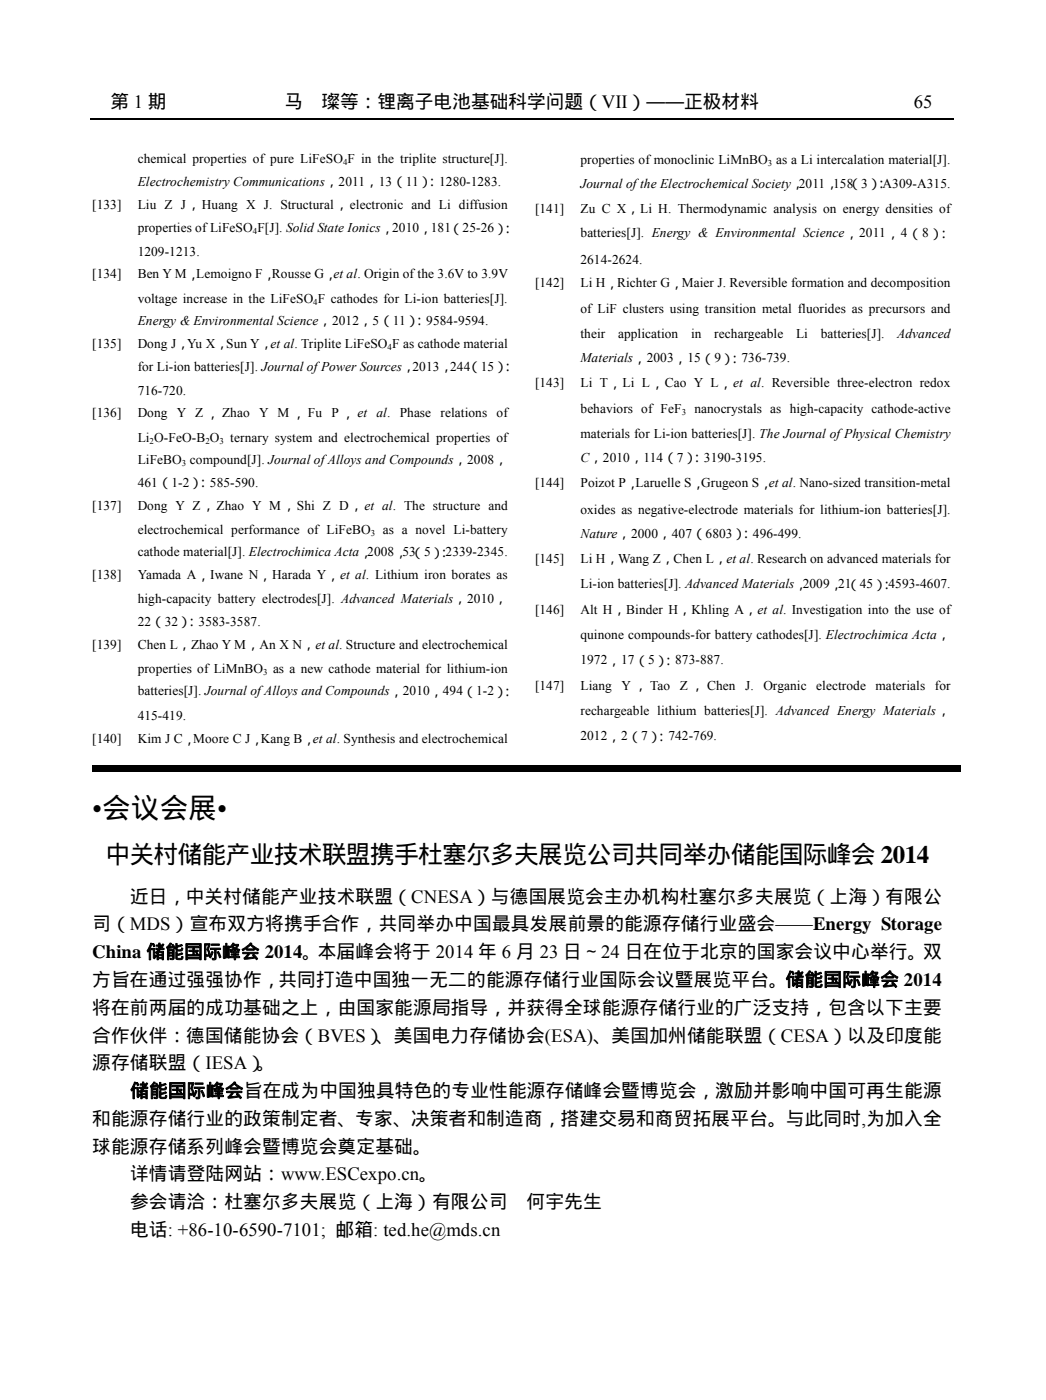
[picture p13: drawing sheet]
<svg xmlns="http://www.w3.org/2000/svg" width="207mm" height="277mm" viewBox="0 0 207 277" stroke-linecap="round" stroke-linejoin="round" font-family="sans-serif">
<defs><g id="words">
<text font-size="5.7" x="18.3" y="162">•会议会展•</text>
<text font-size="4.9" x="20.9" y="170.9">中关村储能产业技术联盟携手杜塞尔多夫展览公司共同举办储能国际峰会 2014</text>
<g font-size="3.7">
<text x="21.9" y="21.3">第 1 期</text>
<text x="56.2" y="21.3">马</text>
<text x="63.7" y="21.3">璨等：锂离子电池基础科学问题（VII）——正极材料</text>
<text x="25.8" y="178.7">近日，中关村储能产业技术联盟（CNESA）与德国展览会主办机构杜塞尔多夫展览（上海）有限公</text>
<text x="18.3" y="184.2">司（MDS）宣布双方将携手合作，共同举办中国最具发展前景的能源存储行业盛会——Energy Storage</text>
<text x="18.3" y="189.7">China 储能国际峰会 2014。本届峰会将于 2014 年 6 月 23 日～24 日在位于北京的国家会议中心举行。双</text>
<text x="18.3" y="195.3">方旨在通过强强协作，共同打造中国独一无二的能源存储行业国际会议暨展览平台。储能国际峰会 2014</text>
<text x="18.3" y="200.8">将在前两届的成功基础之上，由国家能源局指导，并获得全球能源存储行业的广泛支持，包含以下主要</text>
<text x="18.3" y="206.3">合作伙伴：德国储能协会（BVES）</text>
<text x="74.4" y="206.3">、美国电力存储协会(ESA)、美国加州储能联盟（CESA）以及印度能</text>
<text x="18.3" y="211.8">源存储联盟（IESA）</text>
<text x="50.9" y="211.8">。</text>
<text x="25.8" y="217.3">储能国际峰会旨在成为中国独具特色的专业性能源存储峰会暨博览会，激励并影响中国可再生能源</text>
<text x="18.3" y="222.8">和能源存储行业的政策制定者、专家、决策者和制造商，搭建交易和商贸拓展平台。与此同时,为加入全</text>
<text x="18.3" y="228.3">球能源存储系列峰会暨博览会奠定基础。</text>
<text x="25.8" y="233.8">详情请登陆网站：www.ESCexpo.cn。</text>
<text x="25.8" y="239.3">参会请洽：杜塞尔多夫展览（上海）有限公司</text>
<text x="104.3" y="239.3">何宇先生</text>
<text x="25.8" y="244.8">电话: +86-10-6590-7101; 邮箱: ted.he@mds.cn</text>
</g>
<text font-size="3.7" fill="#fff" x="176.3" y="21.3">年 65</text>
<g font-size="2.6">
<text x="27.3" y="32.3">chemical properties of pure LiFeSO F in the triplite structure[J].</text>
<text x="115" y="32.4">properties of monoclinic LiMnBO as a Li intercalation material[J].</text>
<text x="18.3" y="41.4">[133]</text>
<text x="27.3" y="36.8">Electrochemistry Communications，2011，13（11）</text>
<text x="27.3" y="41.4">Liu Z J，Huang X J. Structural，electronic and Li diffusion</text>
<text x="84.3" y="36.9">：1280-1283.</text>
<text x="115" y="37.2">Journal of the Electrochemical Society，2011，158（3）A309-A315.</text>
<text x="173.3" y="37.2">：</text>
<text x="27.3" y="46">properties of LiFeSO F[J]. Solid State Ionics，2010，181（25-26）</text>
<text x="99.2" y="46">：</text>
<text x="106" y="42.1">[141]</text>
<text x="115" y="47">batteries[J]. Energy &amp; Environmental Science，2011，4（8）：</text>
<text x="115" y="42.1">Zu C X，Li H. Thermodynamic analysis on energy densities of</text>
<text x="27.3" y="50.8">1209-1213.</text>
<text x="115" y="52.2">2614-2624.</text>
<text x="18.3" y="55.1">[134]</text>
<text x="27.3" y="60">voltage increase in the LiFeSO F cathodes for Li-ion batteries[J].</text>
<text x="27.3" y="55.1">Ben Y M，Lemoigno F，Rousse G，et al. Origin of the 3.6V to 3.9V</text>
<text x="106" y="56.9">[142]</text>
<text x="115" y="56.9">Li H，Richter G，Maier J. Reversible formation and decomposition</text>
<text x="27.3" y="64.3">Energy &amp; Environmental Science，2012，5（11）</text>
<text x="81.8" y="64.4">：9584-9594.</text>
<text x="115" y="62.1">of LiF clusters using transition metal fluorides as precursors and</text>
<text x="18.3" y="68.9">[135]</text>
<text x="27.3" y="68.9">Dong J，Yu X，Sun Y，et al. Triplite LiFeSO F as cathode material</text>
<text x="115" y="67">their</text>
<text x="115" y="71.7">Materials，2003，15（9）</text>
<text x="122.4" y="67">application</text>
<text x="136.9" y="67">in</text>
<text x="141.5" y="67">rechargeable</text>
<text x="144.2" y="71.8">：736-739.</text>
<text x="157.6" y="67">Li</text>
<text x="162.5" y="67">batteries[J].</text>
<text x="177.7" y="67">Advanced</text>
<text x="27.3" y="73.5">for Li-ion batteries[J]. Journal of Power Sources，2013，244（15）</text>
<text x="99.3" y="73.6">：</text>
<text x="106" y="76.7">[143]</text>
<text x="115" y="76.7">Li T，Li L，Cao Y L，et al. Reversible three-electron redox</text>
<text x="18.3" y="82.6">[136]</text>
<text x="27.3" y="78.3">716-720.</text>
<text x="27.3" y="82.6">Dong</text>
<text x="35" y="82.6">Y Z ， Zhao Y M ， Fu</text>
<text x="65.6" y="82.6">P ， et al. Phase relations of</text>
<text x="115" y="81.8">behaviors of FeF</text>
<text x="137.5" y="81.8">nanocrystals as high-capacity cathode-active</text>
<text x="27.3" y="87.5">Li O-FeO-B O</text>
<text x="45.6" y="87.5">ternary system and electrochemical properties of</text>
<text x="115" y="86.8">materials for Li-ion batteries[J]. The Journal of Physical Chemistry</text>
<text x="27.3" y="91.8">LiFeBO compound[J]. Journal of Alloys and Compounds，2008，</text>
<text x="115" y="91.5">C，2010，114（7）</text>
<text x="136.7" y="91.6">：3190-3195.</text>
<text x="18.3" y="101">[137]</text>
<text x="27.3" y="96.4">461（1-2）</text>
<text x="27.3" y="101">Dong Y Z，Zhao Y M，Shi Z D，et al. The structure and</text>
<text x="38.9" y="96.5">：585-590.</text>
<text x="106" y="96.5">[144]</text>
<text x="115" y="101.7">oxides as negative-electrode materials for lithium-ion batteries[J].</text>
<text x="115" y="96.5">Poizot P，Laruelle S，Grugeon S，et al. Nano-sized transition-metal</text>
<text x="27.3" y="105.8">electrochemical performance of LiFeBO</text>
<text x="75.8" y="105.8">as a novel Li-battery</text>
<text x="115" y="106.5">Nature，2000，407（6803）</text>
<text x="146.4" y="106.6">：496-499.</text>
<text x="27.3" y="110.2">cathode material[J]. Electrochimica Acta，2008，53（5）2339-2345.</text>
<text x="86.7" y="110.2">：</text>
<text x="106" y="111.5">[145]</text>
<text x="115" y="111.5">Li H，Wang Z，Chen L，et al. Research on advanced materials for</text>
<text x="18.3" y="114.8">[138]</text>
<text x="27.3" y="119.3">high-capacity battery electrodes[J]. Advanced Materials，2010，</text>
<text x="27.3" y="114.8">Yamada A，Iwane N，Harada Y，et al. Lithium iron borates as</text>
<text x="115" y="116.5">Li-ion batteries[J]. Advanced Materials，2009，21（45）4593-4607.</text>
<text x="174.3" y="116.6">：</text>
<text x="27.3" y="123.9">22（32）</text>
<text x="36.6" y="124">：3583-3587.</text>
<text x="106" y="121.5">[146]</text>
<text x="115" y="121.5">Alt H，Binder H，Khling A，et al. Investigation into the use of</text>
<text x="18.3" y="128.5">[139]</text>
<text x="27.3" y="128.5">Chen L，Zhao Y M，An X N，et al. Structure and electrochemical</text>
<text x="115" y="126.5">quinone compounds-for battery cathodes[J]. Electrochimica Acta，</text>
<text x="115" y="131.5">1972，17（5）</text>
<text x="131" y="131.6">：873-887.</text>
<text x="27.3" y="137.7">batteries[J]. Journal of Alloys and Compounds，2010，494（1-2）</text>
<text x="27.3" y="133.3">properties of LiMnBO</text>
<text x="54.1" y="133.3">as a new cathode material for lithium-ion</text>
<text x="99.2" y="137.8">：</text>
<text x="106" y="136.6">[147]</text>
<text x="115" y="136.6">Liang</text>
<text x="123.1" y="136.6">Y ， Tao</text>
<text x="134.6" y="136.6">Z ， Chen</text>
<text x="147.6" y="136.6">J.</text>
<text x="151.2" y="136.6">Organic</text>
<text x="161.7" y="136.6">electrode</text>
<text x="173.4" y="136.6">materials</text>
<text x="185.1" y="136.6">for</text>
<text x="27.3" y="142.5">415-419.</text>
<text x="115" y="141.6">rechargeable lithium batteries[J]. Advanced Energy Materials，</text>
<text x="18.3" y="147.2">[140]</text>
<text x="27.3" y="147.2">Kim J C，Moore C J，Kang B，et al. Synthesis and electrochemical</text>
<text x="115" y="146.6">2012，2（7）</text>
<text x="129.7" y="146.7">：742-769.</text>
</g>
<g font-size="1.8">
<text x="67.9" y="32.7">4</text>
<text x="152.1" y="32.8">3</text>
<text x="50.1" y="46.4">4</text>
<text x="62" y="60.4">4</text>
<text x="76.8" y="69.3">4</text>
<text x="135" y="82.2">3</text>
<text x="29.6" y="87.9">2</text>
<text x="40.7" y="87.9">2</text>
<text x="43.5" y="87.9">3</text>
<text x="36" y="92.2">3</text>
<text x="73.4" y="106.2">3</text>
<text x="52.1" y="133.7">3</text>
</g>
</g></defs>
<path d="M17.7 23.6h171.1" fill="none" stroke="#000" stroke-width=".25"/>
<path d="M18.3 151.6h171.9v1.2h-171.9z" fill="#000"/>
<use href="#words"/>
</svg>
